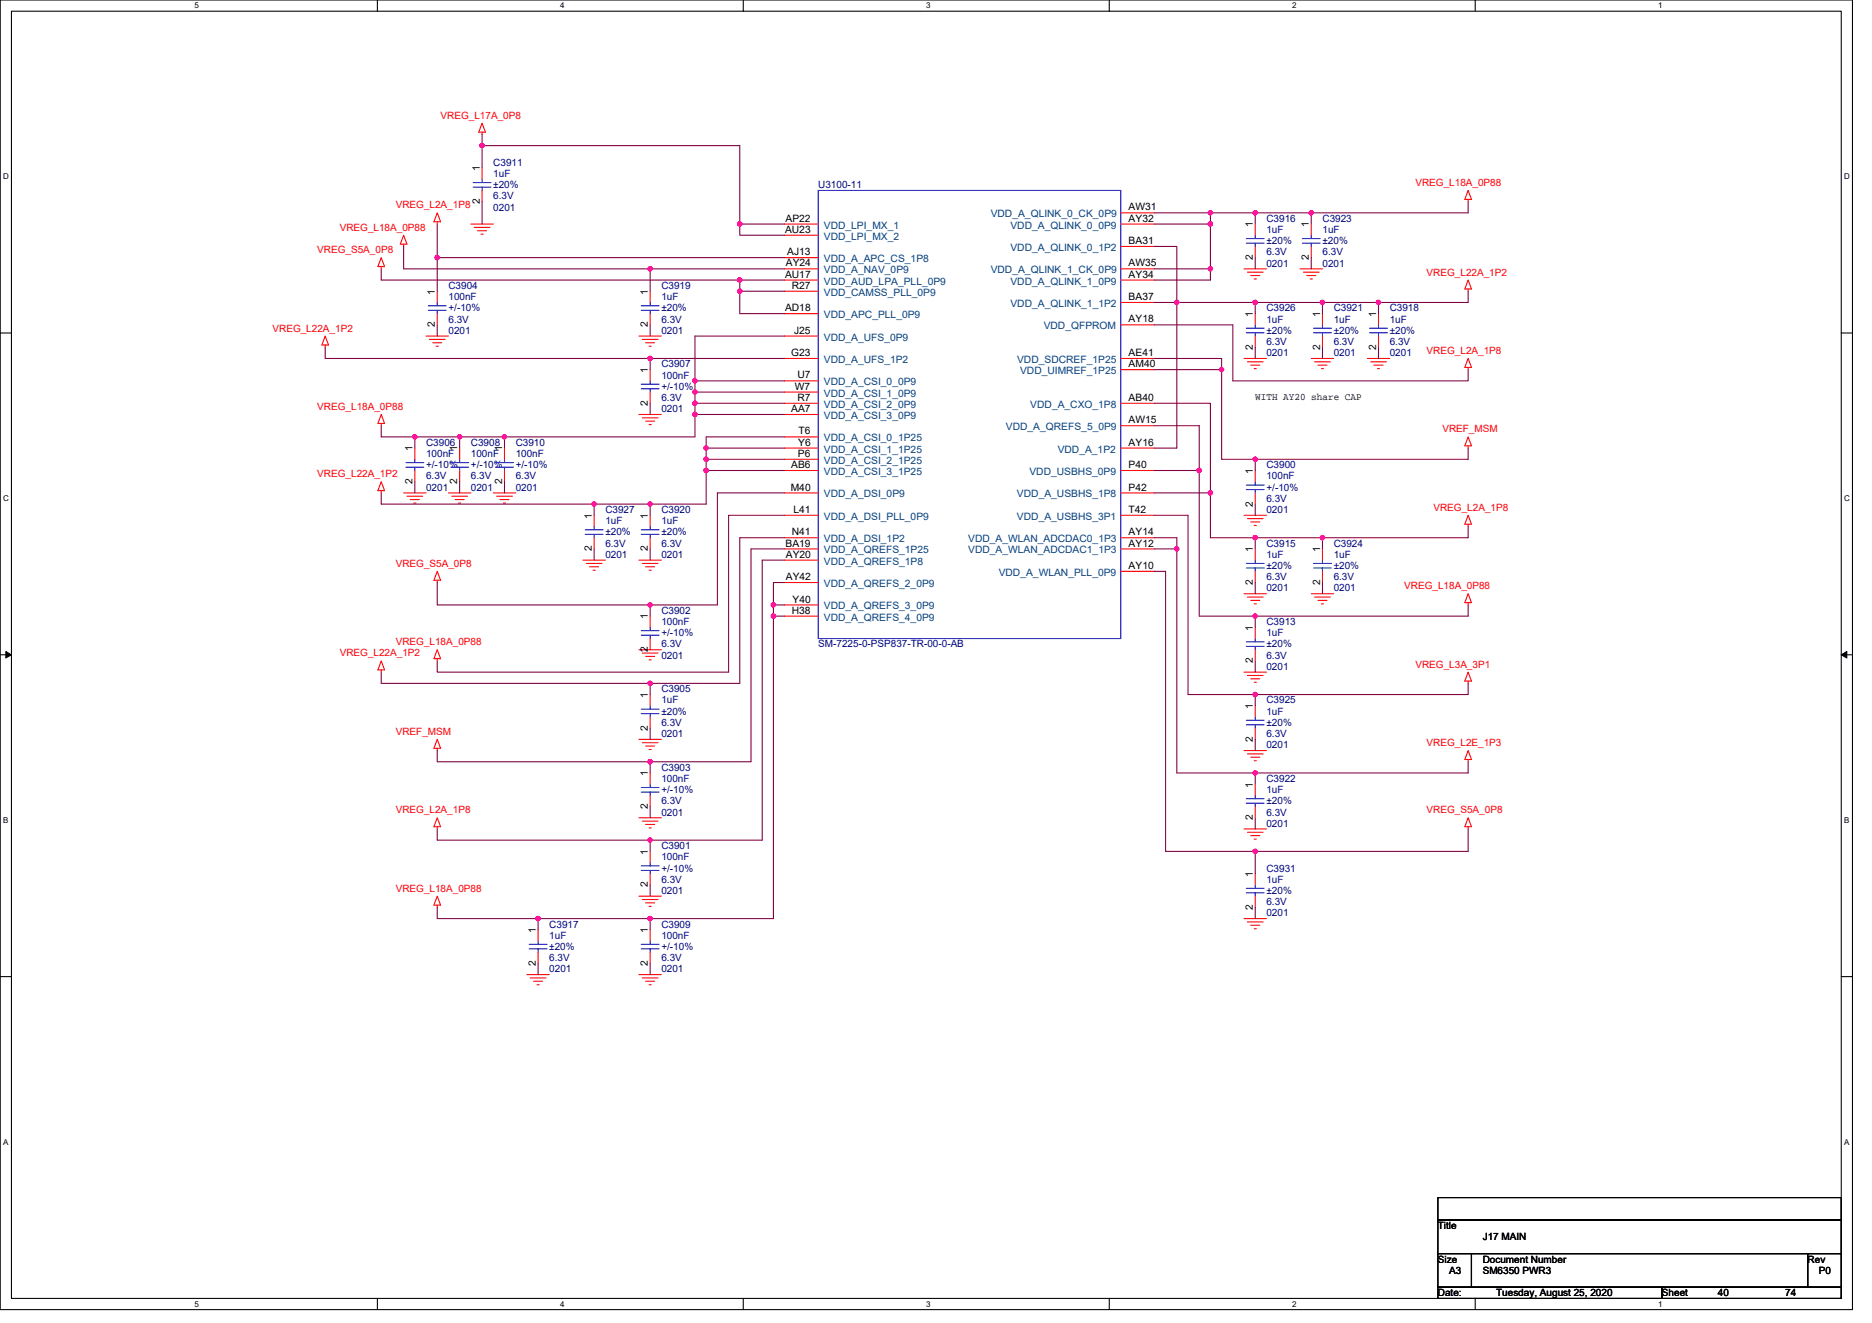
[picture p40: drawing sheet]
<svg xmlns="http://www.w3.org/2000/svg" width="297mm" height="210mm" viewBox="0 0 297 210" stroke-linecap="round" stroke-linejoin="round" font-family="sans-serif">
<defs><g id="words">
<g font-size="1.6" fill="#f00">
<text x="69.9" y="18.8">VREG_L17A_0P8</text>
<text x="224.6" y="29.5">VREG_L18A_0P88</text>
<text x="62.8" y="33.1">VREG_L2A_1P8</text>
<text x="50.4" y="40.2">VREG_S5A_0P8</text>
<text x="53.9" y="36.6">VREG_L18A_0P88</text>
<text x="226.4" y="43.7">VREG_L22A_1P2</text>
<text x="43.2" y="52.6">VREG_L22A_1P2</text>
<text x="226.4" y="56.2">VREG_L2A_1P8</text>
<text x="50.4" y="65.1">VREG_L18A_0P88</text>
<text x="228.9" y="68.6">VREF_MSM</text>
<text x="50.4" y="75.7">VREG_L22A_1P2</text>
<text x="227.5" y="81.1">VREG_L2A_1P8</text>
<text x="62.8" y="90">VREG_S5A_0P8</text>
<text x="222.8" y="93.5">VREG_L18A_0P88</text>
<text x="53.9" y="104.2">VREG_L22A_1P2</text>
<text x="62.8" y="102.4">VREG_L18A_0P88</text>
<text x="224.6" y="106">VREG_L3A_3P1</text>
<text x="62.8" y="116.6">VREF_MSM</text>
<text x="226.4" y="118.4">VREG_L2E_1P3</text>
<text x="62.8" y="129.1">VREG_L2A_1P8</text>
<text x="226.4" y="129.1">VREG_S5A_0P8</text>
<text x="62.8" y="141.5">VREG_L18A_0P88</text>
</g>
<g font-size="1.6">
<text x="76.1" y="27.2" transform="rotate(-90 76.1 27.2)">1</text>
<text x="76.1" y="32.4" transform="rotate(-90 76.1 32.4)">2</text>
<text x="124.6" y="35.2">AP22</text>
<text x="179.1" y="35.2">AY32</text>
<text x="179.1" y="33.4">AW31</text>
<text x="124.6" y="37">AU23</text>
<text x="124.9" y="40.5">AJ13</text>
<text x="179.1" y="38.7">BA31</text>
<text x="198.8" y="41.3" transform="rotate(-90 198.8 41.3)">2</text>
<text x="198.8" y="36.1" transform="rotate(-90 198.8 36.1)">1</text>
<text x="207.7" y="41.3" transform="rotate(-90 207.7 41.3)">2</text>
<text x="207.7" y="36.1" transform="rotate(-90 207.7 36.1)">1</text>
<text x="69" y="46.8" transform="rotate(-90 69 46.8)">1</text>
<text x="102.8" y="46.8" transform="rotate(-90 102.8 46.8)">1</text>
<text x="124.6" y="44.1">AU17</text>
<text x="124.7" y="42.3">AY24</text>
<text x="125.6" y="45.8">R27</text>
<text x="179.1" y="44.1">AY34</text>
<text x="179.1" y="47.6">BA37</text>
<text x="179.1" y="42.3">AW35</text>
<text x="69" y="51.9" transform="rotate(-90 69 51.9)">2</text>
<text x="102.8" y="51.9" transform="rotate(-90 102.8 51.9)">2</text>
<text x="124.6" y="49.4">AD18</text>
<text x="126" y="53">J25</text>
<text x="179.1" y="51.2">AY18</text>
<text x="198.8" y="50.3" transform="rotate(-90 198.8 50.3)">1</text>
<text x="209.5" y="50.3" transform="rotate(-90 209.5 50.3)">1</text>
<text x="218.4" y="50.3" transform="rotate(-90 218.4 50.3)">1</text>
<text x="102.8" y="59.2" transform="rotate(-90 102.8 59.2)">1</text>
<text x="125.6" y="56.5">G23</text>
<text x="179.1" y="56.5">AE41</text>
<text x="179.1" y="58.3">AM40</text>
<text x="198.8" y="55.5" transform="rotate(-90 198.8 55.5)">2</text>
<text x="209.5" y="55.5" transform="rotate(-90 209.5 55.5)">2</text>
<text x="218.4" y="55.5" transform="rotate(-90 218.4 55.5)">2</text>
<text x="102.8" y="64.4" transform="rotate(-90 102.8 64.4)">2</text>
<text x="125.5" y="65.4">AA7</text>
<text x="126.1" y="61.8">W7</text>
<text x="126.5" y="60.1">U7</text>
<text x="126.5" y="63.6">R7</text>
<text x="179.1" y="63.6">AB40</text>
<text x="199.2" y="63.5">WITH AY20 share CAP</text>
<text x="65.4" y="71.6" transform="rotate(-90 65.4 71.6)">1</text>
<text x="72.6" y="71.6" transform="rotate(-90 72.6 71.6)">1</text>
<text x="79.7" y="71.6" transform="rotate(-90 79.7 71.6)">1</text>
<text x="126.7" y="70.7">Y6</text>
<text x="126.7" y="69">T6</text>
<text x="179.1" y="67.2">AW15</text>
<text x="179.1" y="70.7">AY16</text>
<text x="65.4" y="76.8" transform="rotate(-90 65.4 76.8)">2</text>
<text x="72.6" y="76.8" transform="rotate(-90 72.6 76.8)">2</text>
<text x="79.7" y="76.8" transform="rotate(-90 79.7 76.8)">2</text>
<text x="125.5" y="77.9">M40</text>
<text x="125.5" y="74.3">AB6</text>
<text x="126.6" y="72.5">P6</text>
<text x="179.1" y="74.3">P40</text>
<text x="179.1" y="77.9">P42</text>
<text x="198.8" y="75.2" transform="rotate(-90 198.8 75.2)">1</text>
<text x="93.9" y="82.3" transform="rotate(-90 93.9 82.3)">1</text>
<text x="102.8" y="82.3" transform="rotate(-90 102.8 82.3)">1</text>
<text x="125.9" y="81.4">L41</text>
<text x="179.1" y="81.4">T42</text>
<text x="198.8" y="80.4" transform="rotate(-90 198.8 80.4)">2</text>
<text x="93.9" y="87.5" transform="rotate(-90 93.9 87.5)">2</text>
<text x="102.8" y="87.5" transform="rotate(-90 102.8 87.5)">2</text>
<text x="124.6" y="86.7">BA19</text>
<text x="124.7" y="88.5">AY20</text>
<text x="125.6" y="85">N41</text>
<text x="179.1" y="85">AY14</text>
<text x="179.1" y="86.7">AY12</text>
<text x="198.8" y="87.7" transform="rotate(-90 198.8 87.7)">1</text>
<text x="209.5" y="87.7" transform="rotate(-90 209.5 87.7)">1</text>
<text x="124.7" y="92.1">AY42</text>
<text x="125.8" y="95.6">Y40</text>
<text x="179.1" y="90.3">AY10</text>
<text x="198.8" y="92.8" transform="rotate(-90 198.8 92.8)">2</text>
<text x="209.5" y="92.8" transform="rotate(-90 209.5 92.8)">2</text>
<text x="102.8" y="98.3" transform="rotate(-90 102.8 98.3)">1</text>
<text x="125.6" y="97.4">H38</text>
<text x="198.8" y="100.1" transform="rotate(-90 198.8 100.1)">1</text>
<text x="102.8" y="103.5" transform="rotate(-90 102.8 103.5)">2</text>
<text x="198.8" y="105.3" transform="rotate(-90 198.8 105.3)">2</text>
<text x="102.8" y="110.8" transform="rotate(-90 102.8 110.8)">1</text>
<text x="198.8" y="112.5" transform="rotate(-90 198.8 112.5)">1</text>
<text x="102.8" y="116" transform="rotate(-90 102.8 116)">2</text>
<text x="198.8" y="117.7" transform="rotate(-90 198.8 117.7)">2</text>
<text x="102.8" y="123.2" transform="rotate(-90 102.8 123.2)">1</text>
<text x="198.8" y="125" transform="rotate(-90 198.8 125)">1</text>
<text x="102.8" y="128.4" transform="rotate(-90 102.8 128.4)">2</text>
<text x="198.8" y="130.2" transform="rotate(-90 198.8 130.2)">2</text>
<text x="102.8" y="135.7" transform="rotate(-90 102.8 135.7)">1</text>
<text x="102.8" y="140.8" transform="rotate(-90 102.8 140.8)">2</text>
<text x="198.8" y="139.2" transform="rotate(-90 198.8 139.2)">1</text>
<text x="85" y="148.1" transform="rotate(-90 85 148.1)">1</text>
<text x="102.8" y="148.1" transform="rotate(-90 102.8 148.1)">1</text>
<text x="198.8" y="144.4" transform="rotate(-90 198.8 144.4)">2</text>
<text x="85" y="153.3" transform="rotate(-90 85 153.3)">2</text>
<text x="102.8" y="153.3" transform="rotate(-90 102.8 153.3)">2</text>
<text x="228.2" y="195.1">Title</text>
<text x="235.3" y="196.8">J17 MAIN</text>
<text x="228.2" y="200.4">Size</text>
<text x="229.9" y="202.2">A3</text>
<text x="235.3" y="200.4">Document Number</text>
<text x="235.3" y="202.2">SM6350 PWR3</text>
<text x="286.8" y="200.4">Rev</text>
<text x="288.6" y="202.2">P0</text>
<text x="228.2" y="205.7">Date:</text>
<text x="237.4" y="205.7">Tuesday, August 25, 2020</text>
<text x="263.7" y="205.7">Sheet</text>
<text x="272.6" y="205.7">40</text>
<text x="283.3" y="205.7">74</text>
</g>
<g font-size="1.6" fill="#000080">
<text x="78.3" y="26.3">C3911</text>
<text x="78.3" y="28.1">1uF</text>
<text x="78.3" y="29.9">±20%</text>
<text x="129.8" y="29.9">U3100-11</text>
<text x="78.3" y="33.4">0201</text>
<text x="78.3" y="31.6">6.3V</text>
<text x="201" y="35.2">C3916</text>
<text x="209.8" y="35.2">C3923</text>
<text x="201" y="37">1uF</text>
<text x="201" y="40.5">6.3V</text>
<text x="201" y="38.8">±20%</text>
<text x="209.8" y="37">1uF</text>
<text x="209.8" y="40.5">6.3V</text>
<text x="209.8" y="38.8">±20%</text>
<text x="71.2" y="45.9">C3904</text>
<text x="71.2" y="47.6">100nF</text>
<text x="104.9" y="45.9">C3919</text>
<text x="104.9" y="47.6">1uF</text>
<text x="201" y="42.3">0201</text>
<text x="209.8" y="42.3">0201</text>
<text x="71.2" y="53">0201</text>
<text x="71.2" y="51.2">6.3V</text>
<text x="71.2" y="49.4">+/-10%</text>
<text x="104.9" y="53">0201</text>
<text x="104.9" y="51.2">6.3V</text>
<text x="104.9" y="49.4">±20%</text>
<text x="201" y="49.4">C3926</text>
<text x="201" y="51.2">1uF</text>
<text x="201" y="53">±20%</text>
<text x="211.6" y="49.4">C3921</text>
<text x="211.6" y="51.2">1uF</text>
<text x="211.6" y="53">±20%</text>
<text x="220.5" y="49.4">C3918</text>
<text x="220.5" y="51.2">1uF</text>
<text x="220.5" y="53">±20%</text>
<text x="104.9" y="58.3">C3907</text>
<text x="201" y="56.5">0201</text>
<text x="201" y="54.8">6.3V</text>
<text x="211.6" y="56.5">0201</text>
<text x="211.6" y="54.8">6.3V</text>
<text x="220.5" y="56.5">0201</text>
<text x="220.5" y="54.8">6.3V</text>
<text x="104.9" y="60.1">100nF</text>
<text x="104.9" y="65.4">0201</text>
<text x="104.9" y="63.6">6.3V</text>
<text x="104.9" y="61.9">+/-10%</text>
<text x="67.6" y="70.8">C3906</text>
<text x="74.7" y="70.8">C3908</text>
<text x="81.8" y="70.8">C3910</text>
<text x="67.6" y="72.5">100nF</text>
<text x="67.6" y="77.9">0201</text>
<text x="67.6" y="76.1">6.3V</text>
<text x="67.6" y="74.3">+/-10%</text>
<text x="74.7" y="72.5">100nF</text>
<text x="74.7" y="77.9">0201</text>
<text x="74.7" y="76.1">6.3V</text>
<text x="74.7" y="74.3">+/-10%</text>
<text x="81.8" y="72.5">100nF</text>
<text x="81.8" y="77.9">0201</text>
<text x="81.8" y="76.1">6.3V</text>
<text x="81.8" y="74.3">+/-10%</text>
<text x="201" y="74.3">C3900</text>
<text x="201" y="76.1">100nF</text>
<text x="201" y="77.9">+/-10%</text>
<text x="96.1" y="81.4">C3927</text>
<text x="96.1" y="83.2">1uF</text>
<text x="104.9" y="81.4">C3920</text>
<text x="104.9" y="83.2">1uF</text>
<text x="201" y="81.4">0201</text>
<text x="201" y="79.7">6.3V</text>
<text x="96.1" y="88.5">0201</text>
<text x="96.1" y="86.8">6.3V</text>
<text x="96.1" y="85">±20%</text>
<text x="104.9" y="88.5">0201</text>
<text x="104.9" y="86.8">6.3V</text>
<text x="104.9" y="85">±20%</text>
<text x="201" y="86.8">C3915</text>
<text x="201" y="88.5">1uF</text>
<text x="211.6" y="86.8">C3924</text>
<text x="211.6" y="88.5">1uF</text>
<text x="201" y="93.9">0201</text>
<text x="201" y="92.1">6.3V</text>
<text x="201" y="90.3">±20%</text>
<text x="211.6" y="93.9">0201</text>
<text x="211.6" y="92.1">6.3V</text>
<text x="211.6" y="90.3">±20%</text>
<text x="104.9" y="97.4">C3902</text>
<text x="104.9" y="99.2">100nF</text>
<text x="104.9" y="101">+/-10%</text>
<text x="201" y="99.2">C3913</text>
<text x="201" y="101">1uF</text>
<text x="104.9" y="104.5">0201</text>
<text x="104.9" y="102.8">6.3V</text>
<text x="129.8" y="102.8">SM-7225-0-PSP837-TR-00-0-AB</text>
<text x="201" y="106.3">0201</text>
<text x="201" y="104.5">6.3V</text>
<text x="201" y="102.8">±20%</text>
<text x="104.9" y="109.9">C3905</text>
<text x="104.9" y="111.7">1uF</text>
<text x="104.9" y="113.4">±20%</text>
<text x="201" y="111.7">C3925</text>
<text x="201" y="113.4">1uF</text>
<text x="104.9" y="117">0201</text>
<text x="104.9" y="115.2">6.3V</text>
<text x="201" y="118.8">0201</text>
<text x="201" y="117">6.3V</text>
<text x="201" y="115.2">±20%</text>
<text x="104.9" y="122.3">C3903</text>
<text x="104.9" y="124.1">100nF</text>
<text x="104.9" y="125.9">+/-10%</text>
<text x="201" y="124.1">C3922</text>
<text x="201" y="125.9">1uF</text>
<text x="104.9" y="129.4">0201</text>
<text x="104.9" y="127.7">6.3V</text>
<text x="201" y="131.2">0201</text>
<text x="201" y="129.4">6.3V</text>
<text x="201" y="127.7">±20%</text>
<text x="104.9" y="134.8">C3901</text>
<text x="104.9" y="136.5">100nF</text>
<text x="104.9" y="141.9">0201</text>
<text x="104.9" y="140.1">6.3V</text>
<text x="104.9" y="138.3">+/-10%</text>
<text x="201" y="138.3">C3931</text>
<text x="201" y="140.1">1uF</text>
<text x="201" y="143.7">6.3V</text>
<text x="201" y="141.9">±20%</text>
<text x="87.2" y="147.2">C3917</text>
<text x="87.2" y="149">1uF</text>
<text x="104.9" y="147.2">C3909</text>
<text x="104.9" y="149">100nF</text>
<text x="201" y="145.4">0201</text>
<text x="87.2" y="154.3">0201</text>
<text x="87.2" y="152.5">6.3V</text>
<text x="87.2" y="150.8">±20%</text>
<text x="104.9" y="154.3">0201</text>
<text x="104.9" y="152.5">6.3V</text>
<text x="104.9" y="150.8">+/-10%</text>
</g>
<g font-size="1.6" fill="#004080">
<text x="157.2" y="34.5">VDD_A_QLINK_0_CK_0P9</text>
<text x="130.7" y="36.3">VDD_LPI_MX_1</text>
<text x="130.7" y="38.1">VDD_LPI_MX_2</text>
<text x="130.7" y="41.6">VDD_A_APC_CS_1P8</text>
<text x="160.3" y="36.3">VDD_A_QLINK_0_0P9</text>
<text x="160.3" y="39.8">VDD_A_QLINK_0_1P2</text>
<text x="130.7" y="43.4">VDD_A_NAV_0P9</text>
<text x="130.7" y="45.2">VDD_AUD_LPA_PLL_0P9</text>
<text x="130.7" y="46.9">VDD_CAMSS_PLL_0P9</text>
<text x="157.2" y="43.4">VDD_A_QLINK_1_CK_0P9</text>
<text x="160.3" y="45.2">VDD_A_QLINK_1_0P9</text>
<text x="130.7" y="50.5">VDD_APC_PLL_0P9</text>
<text x="160.3" y="48.7">VDD_A_QLINK_1_1P2</text>
<text x="165.6" y="52.3">VDD_QFPROM</text>
<text x="130.7" y="54.1">VDD_A_UFS_0P9</text>
<text x="130.7" y="57.6">VDD_A_UFS_1P2</text>
<text x="161.4" y="57.6">VDD_SDCREF_1P25</text>
<text x="161.9" y="59.4">VDD_UIMREF_1P25</text>
<text x="130.7" y="61.2">VDD_A_CSI_0_0P9</text>
<text x="130.7" y="62.9">VDD_A_CSI_1_0P9</text>
<text x="130.7" y="64.7">VDD_A_CSI_2_0P9</text>
<text x="163.5" y="64.7">VDD_A_CXO_1P8</text>
<text x="130.7" y="66.5">VDD_A_CSI_3_0P9</text>
<text x="130.7" y="70.1">VDD_A_CSI_0_1P25</text>
<text x="130.7" y="71.8">VDD_A_CSI_1_1P25</text>
<text x="159.6" y="68.3">VDD_A_QREFS_5_0P9</text>
<text x="167.8" y="71.8">VDD_A_1P2</text>
<text x="130.7" y="73.6">VDD_A_CSI_2_1P25</text>
<text x="130.7" y="75.4">VDD_A_CSI_3_1P25</text>
<text x="163.3" y="75.4">VDD_USBHS_0P9</text>
<text x="130.7" y="79">VDD_A_DSI_0P9</text>
<text x="130.7" y="82.5">VDD_A_DSI_PLL_0P9</text>
<text x="161.4" y="79">VDD_A_USBHS_1P8</text>
<text x="161.4" y="82.5">VDD_A_USBHS_3P1</text>
<text x="130.7" y="86.1">VDD_A_DSI_1P2</text>
<text x="130.7" y="87.8">VDD_A_QREFS_1P25</text>
<text x="130.7" y="89.6">VDD_A_QREFS_1P8</text>
<text x="153.6" y="86.1">VDD_A_WLAN_ADCDAC0_1P3</text>
<text x="153.6" y="87.8">VDD_A_WLAN_ADCDAC1_1P3</text>
<text x="130.7" y="93.2">VDD_A_QREFS_2_0P9</text>
<text x="158.5" y="91.4">VDD_A_WLAN_PLL_0P9</text>
<text x="130.7" y="96.7">VDD_A_QREFS_3_0P9</text>
<text x="130.7" y="98.5">VDD_A_QREFS_4_0P9</text>
</g>
<g font-size="1.3">
<text x="30.8" y="1.3">5</text>
<text x="88.9" y="1.3">4</text>
<text x="147" y="1.3">3</text>
<text x="205" y="1.3">2</text>
<text x="263.1" y="1.3">1</text>
<text x=".5" y="28.4">D</text>
<text x="292.6" y="28.4">D</text>
<text x=".5" y="79.5">C</text>
<text x="292.6" y="79.5">C</text>
<text x=".5" y="130.6">B</text>
<text x="292.6" y="130.6">B</text>
<text x=".5" y="181.7">A</text>
<text x="292.6" y="181.7">A</text>
<text x="30.8" y="207.4">5</text>
<text x="88.9" y="207.4">4</text>
<text x="147" y="207.4">3</text>
<text x="205" y="207.4">2</text>
<text x="263.1" y="207.4">1</text>
</g>
</g></defs>
<path d="M0 0h293.9v207.9h-293.9zM1.8 1.8h290.4v204.3h-290.4z" fill="none" stroke="#000" stroke-width=".17"/>
<g fill="#fff">
<path d="M30.8 .2h.7v1.4h-.7z"/>
<path d="M30.8 206.3h.7v1.4h-.7z"/>
</g>
<path d="M59.9 0v1.8M59.9 206.1v1.8" fill="none" stroke="#000" stroke-width=".17"/>
<g fill="#fff">
<path d="M88.9 .2h.7v1.4h-.7z"/>
<path d="M88.9 206.3h.7v1.4h-.7z"/>
</g>
<path d="M117.9 0v1.8M117.9 206.1v1.8" fill="none" stroke="#000" stroke-width=".17"/>
<g fill="#fff">
<path d="M147 .2h.7v1.4h-.7z"/>
<path d="M147 206.3h.7v1.4h-.7z"/>
</g>
<path d="M176 0v1.8M176 206.1v1.8" fill="none" stroke="#000" stroke-width=".17"/>
<g fill="#fff">
<path d="M205 .2h.7v1.4h-.7z"/>
<path d="M205 206.3h.7v1.4h-.7z"/>
</g>
<path d="M234.1 0v1.8M234.1 206.1v1.8" fill="none" stroke="#000" stroke-width=".17"/>
<g fill="#fff">
<path d="M263.1 .2h.7v1.4h-.7z"/>
<path d="M263.1 206.3h.7v1.4h-.7z"/>
<path d="M.5 27.3h.9v1.4h-.9z"/>
<path d="M292.6 27.3h.9v1.4h-.9z"/>
<path d="M.5 78.4h.9v1.4h-.9z"/>
<path d="M292.6 78.4h.9v1.4h-.9z"/>
</g>
<path d="M0 52.9h1.8M292.2 52.9h1.7" fill="none" stroke="#000" stroke-width=".17"/>
<g fill="#fff">
<path d="M.5 129.5h.8v1.4h-.8z"/>
<path d="M292.6 129.5h.9v1.4h-.9z"/>
</g>
<path d="M0 103.9h1.8M292.2 103.9h1.7" fill="none" stroke="#000" stroke-width=".17"/>
<path d="M.9 103.4l.9 .5-.9 .5zM292.2 103.9l.8-.5v1z" fill="#000" stroke="#000" stroke-width=".16"/>
<g fill="#fff">
<path d="M.5 180.5h.8v1.4h-.8z"/>
<path d="M292.6 180.5h.9v1.4h-.9z"/>
</g>
<path d="M0 155h1.8M292.2 155h1.7M228.2 190.1h64v3.5h-64zM228.2 193.6h64v5.4h-64zM228.2 199h5.3v5.3h-5.3zM233.5 199h53.3v5.3h-53.3zM286.8 199h5.4v5.3h-5.4zM228.2 204.3h35.5v1.8h-35.5zM263.7 204.3h28.5v1.8h-28.5z" fill="none" stroke="#000" stroke-width=".17"/>
<g fill="none" stroke="#f00" stroke-width=".17">
<path d="M76.5 19.6l.5 1.4h-1zM64 37.3l.6 1.5h-1.1zM64 38.8v.3M69.4 33.8l.5 1.4h-1zM69.4 35.2v.4M74.7 35.6h3.6M75.2 36.1h2.5M75.8 36.6h1.4M76.3 37.2h.4M76.5 21v.3M76.5 26.7v1.7M76.5 30.2v1.8"/>
<path d="M124.5 35.6h5.3M124.5 37.3h5.3M177.8 33.8h5.4M177.8 35.6h5.4M177.8 39.1h5.4M199.2 35.6v1.7M199.2 39.1v1.8M208.1 35.6v1.7M208.1 39.1v1.8M233 30.2l.5 1.4h-1.1zM233 31.6v.4M51.6 54.8v.3"/>
<path d="M51.6 53.3l.5 1.5h-1zM60.5 42.3v.4M60.5 40.9l.5 1.4h-1zM67.6 53.3h3.6M68.1 53.9h2.5M68.7 54.4h1.4M69.2 54.9h.4M69.4 46.2v1.8M69.4 49.8v1.8M101.4 53.3h3.5M101.9 53.9h2.5M102.4 54.4h1.5"/>
<path d="M103 54.9h.3M103.2 46.2v1.8M103.2 49.8v1.8M103.2 58.7v1.8M124.5 40.9h5.3M124.5 42.7h5.3M124.5 44.4h5.3M124.5 46.2h5.3M124.5 49.8h5.3M124.5 53.3h5.3M124.5 56.9h5.3M177.8 42.7h5.4"/>
<path d="M177.8 44.4h5.4M177.8 48h5.4M177.8 51.6h5.4M177.8 56.9h5.4M177.8 58.7h5.4M197.4 42.7h3.6M197.4 56.9h3.6M197.9 43.2h2.5M197.9 57.4h2.5M198.5 43.7h1.4M198.5 58h1.4M199 44.3h.3"/>
<path d="M199 58.5h.3M199.2 49.8v1.8M199.2 53.3v1.8M206.3 42.7h3.5M206.8 43.2h2.5M207.3 43.7h1.5M207.9 44.3h.3M208.1 56.9h3.5M208.6 57.4h2.5M209.1 58h1.5M209.7 58.5h.3M209.8 49.8v1.8"/>
<path d="M209.8 53.3v1.8M217 56.9h3.5M217.5 57.4h2.5M218 58h1.5M218.6 58.5h.3M218.7 49.8v1.8M218.7 53.3v1.8M233 44.5l.5 1.4h-1.1zM233 45.9v.3M233 56.9l.5 1.4h-1.1zM233 58.3v.4M60.5 67.2v.4"/>
<path d="M60.5 77.9v.3M60.5 65.8l.5 1.4h-1zM60.5 76.5l.5 1.4h-1zM64 78.2h3.6M64.6 78.8h2.5M65.1 79.3h1.4M65.7 79.8h.3M65.8 71.1v1.8M65.8 74.7v1.8M71.2 78.2h3.5M71.7 78.8h2.5M72.2 79.3h1.5"/>
<path d="M72.8 79.8h.3M72.9 71.1v1.8M72.9 74.7v1.8M78.3 78.2h3.5M78.8 78.8h2.5M79.3 79.3h1.5M79.9 79.8h.3M80 71.1v1.8M80 74.7v1.8M101.4 65.8h3.5M101.9 66.3h2.5M102.4 66.8h1.5"/>
<path d="M103 67.4h.3M103.2 62.2v1.8M124.5 60.5h5.3M124.5 62.2h5.3M124.5 64h5.3M124.5 65.8h5.3M124.5 69.3h5.3M124.5 71.1h5.3M124.5 72.9h5.3M124.5 74.7h5.3M124.5 78.2h5.3M177.8 64h5.4"/>
<path d="M177.8 67.6h5.4M177.8 71.1h5.4M177.8 74.7h5.4M177.8 78.2h5.4M199.2 74.7v1.8M199.2 78.2v1.8M233 69.3l.5 1.5h-1.1zM233 70.8v.3M69.4 90.7l.5 1.4h-1zM69.4 92.1v.4M92.5 88.9h3.6M93 89.4h2.5"/>
<path d="M93.6 90h1.4M94.1 90.5h.3M94.3 81.8v1.8M94.3 85.3v1.8M101.4 88.9h3.5M101.9 89.4h2.5M102.4 90h1.5M103 90.5h.3M103.2 81.8v1.8M103.2 85.3v1.8M103.2 97.8v1.8M124.5 81.8h5.3"/>
<path d="M124.5 85.3h5.3M124.5 87.1h5.3M124.5 88.9h5.3M124.5 92.5h5.3M124.5 96h5.3M124.5 97.8h5.3M177.8 81.8h5.4M177.8 85.3h5.4M177.8 87.1h5.4M177.8 90.7h5.4M197.4 81.8h3.6M197.4 94.2h3.6"/>
<path d="M197.9 82.3h2.5M197.9 94.8h2.5M198.5 95.3h1.4M198.5 82.8h1.4M199 83.4h.3M199 95.8h.3M199.2 99.6v1.7M199.2 87.1v1.8M199.2 90.7v1.8M208.1 94.2h3.5M208.6 94.8h2.5M209.1 95.3h1.5"/>
<path d="M209.7 95.8h.3M209.8 87.1v1.8M209.8 90.7v1.8M233 81.8l.5 1.4h-1.1zM233 94.2l.5 1.5h-1.1zM233 95.7v.3M233 83.2v.4M60.5 106.3v.4M60.5 104.9l.5 1.4h-1zM69.4 103.1l.5 1.4h-1zM69.4 104.5v.4M69.4 117.3l.5 1.5h-1z"/>
<path d="M69.4 118.8v.3M101.4 103.1h3.5M101.4 117.3h3.5M101.9 103.7h2.5M101.9 117.9h2.5M102.4 104.2h1.5M102.4 118.4h1.5M103 104.7h.3M103 119h.3M103.2 110.2v1.8M103.2 113.8v1.8M103.2 101.3v1.8"/>
<path d="M197.4 106.7h3.6M197.4 119.1h3.6M197.9 107.2h2.5M197.9 119.7h2.5M198.5 107.7h1.4M199 108.3h.3M199.2 103.1v1.8M199.2 112v1.8M199.2 115.6v1.7M233 106.7l.5 1.4h-1.1zM233 108.1v.4M233 119.1l.5 1.4h-1.1z"/>
<path d="M69.4 129.8l.5 1.4h-1zM69.4 131.2v.4M101.4 129.8h3.5M101.9 130.3h2.5M102.4 130.9h1.5M103 131.4h.3M103.2 122.7v1.8M103.2 126.2v1.8M103.2 135.1v1.8M103.2 138.7v1.8M197.4 131.6h3.6M197.9 132.1h2.5"/>
<path d="M198.5 132.6h1.4M198.5 120.2h1.4M199 133.2h.3M199 120.7h.3M199.2 138.7v1.8M199.2 124.5v1.7M199.2 128v1.8M233 120.5v.4M233 129.8l.5 1.4h-1.1zM233 131.2v.4M69.4 142.2l.5 1.5h-1zM69.4 143.7v.3"/>
<path d="M83.6 154.7h3.6M84.1 155.2h2.5M84.7 155.7h1.4M85.2 156.3h.4M85.4 147.6v1.8M85.4 151.1v1.8M101.4 154.7h3.5M101.4 142.2h3.5M101.9 155.2h2.5M101.9 142.8h2.5M102.4 155.7h1.5M102.4 143.3h1.5"/>
<path d="M103 156.3h.3M103 143.8h.3M103.2 147.6v1.8M103.2 151.1v1.8M197.4 145.8h3.6M197.9 146.3h2.5M198.5 146.9h1.4M199 147.4h.3M199.2 142.2v1.8"/>
</g>
<g fill="none" stroke="#00f" stroke-width=".17">
<path d="M75.1 29h2.8M75.1 29.7h2.8M76.5 28.4v.6M76.5 29.7v.5M129.8 30.2h48v71.1h-48zM197.8 37.9h2.8M197.8 38.6h2.8M199.2 37.3v.6M199.2 38.6v.5M206.6 37.9h2.9M206.6 38.6h2.9M208.1 37.3v.6"/>
<path d="M208.1 38.6v.5M68 48.5h2.8M68 49.3h2.8M69.4 48v.5M69.4 49.3v.5M101.7 48.5h2.9M101.7 49.3h2.9M103.2 48v.5M103.2 49.3v.5M197.8 52.1h2.8M197.8 52.8h2.8M199.2 51.6v.5"/>
<path d="M199.2 52.8v.5M208.4 52.1h2.9M208.4 52.8h2.9M209.8 51.6v.5M209.8 52.8v.5M217.3 52.1h2.9M217.3 52.8h2.9M218.7 51.6v.5M218.7 52.8v.5M64.4 73.4h2.8M64.4 74.1h2.8M65.8 72.9v.5"/>
<path d="M65.8 74.1v.6M71.5 73.4h2.9M71.5 74.1h2.9M72.9 72.9v.5M72.9 74.1v.6M78.6 73.4h2.9M78.6 74.1h2.9M80 72.9v.5M80 74.1v.6M101.7 61h2.9M101.7 61.7h2.9M103.2 60.5v.5"/>
<path d="M103.2 61.7v.5M197.8 77h2.8M197.8 77.7h2.8M199.2 76.5v.5M199.2 77.7v.5M92.9 84.1h2.8M92.9 84.8h2.8M94.3 83.6v.5M94.3 84.8v.5M101.7 84.1h2.9M101.7 84.8h2.9M103.2 83.6v.5"/>
<path d="M103.2 84.8v.5M103.2 99.6v.5M197.8 89.4h2.8M197.8 90.1h2.8M199.2 88.9v.5M199.2 90.1v.6M208.4 89.4h2.9M208.4 90.1h2.9M209.8 88.9v.5M209.8 90.1v.6M101.7 112.5h2.9M101.7 113.3h2.9"/>
<path d="M101.7 100.1h2.9M101.7 100.8h2.9M103.2 112v.5M103.2 113.3v.5M103.2 100.8v.5M197.8 101.9h2.8M197.8 102.6h2.8M197.8 114.3h2.8M197.8 115h2.8M199.2 101.3v.6M199.2 102.6v.5M199.2 113.8v.5"/>
<path d="M199.2 115v.6M101.7 125h2.9M101.7 125.7h2.9M101.7 137.4h2.9M101.7 138.2h2.9M103.2 124.5v.5M103.2 125.7v.5M103.2 136.9v.5M103.2 138.2v.5M197.8 126.8h2.8M197.8 127.5h2.8M199.2 126.2v.6"/>
<path d="M199.2 127.5v.5M84 149.9h2.8M84 150.6h2.8M85.4 149.4v.5M85.4 150.6v.5M101.7 149.9h2.9M101.7 150.6h2.9M103.2 149.4v.5M103.2 150.6v.5M197.8 141h2.8M197.8 141.7h2.8M199.2 140.5v.5"/>
<path d="M199.2 141.7v.5"/>
</g>
<g fill="none" stroke="#800040" stroke-width=".17">
<path d="M64 39.1v3.6h39.2M69.4 35.6v5.3M76.5 23.1v3.6M76.5 21.3v1.8M76.5 32v3.6M76.5 23.1h40.9v12.5M117.4 35.6v1.7h7.1M117.4 35.6h7.1M183.2 35.6h8.9M183.2 39.1h3.5v8.9M183.2 33.8h8.9M192.1 33.8v1.8"/>
<path d="M192.1 35.6v7.1M192.1 33.8h7.1M199.2 33.8v1.8M199.2 33.8h8.9M208.1 33.8v1.8M233 32v1.8h-24.9M51.6 55.1v1.8h51.6v1.8M60.5 42.7v1.7h56.9M69.4 40.9v5.3M69.4 51.6v1.7M69.4 40.9h55.1M103.2 42.7v3.5"/>
<path d="M103.2 51.6v1.7M103.2 42.7h21.3M103.2 56.9h21.3M117.4 44.4v1.8M117.4 46.2v3.6h7.1M117.4 44.4h7.1M117.4 46.2h7.1M124.5 53.3h-14.2v7.2M183.2 56.9h10.6v1.8h-10.6M183.2 42.7h8.9M183.2 48h3.5M183.2 51.6h12.4v8.9h37.4v-1.8"/>
<path d="M186.7 48v23.1h-3.5M186.7 48h12.5M192.1 42.7v1.7h-8.9M193.8 58.7v14.2h5.4M199.2 48h10.6M199.2 48v1.8M199.2 40.9v1.8M199.2 55.1v1.8M208.1 40.9v1.8M209.8 55.1v1.8M209.8 48v1.8M209.8 48h8.9"/>
<path d="M218.7 48v1.8M218.7 55.1v1.8M233 46.2v1.8h-14.3M60.5 67.6v1.7h5.3M60.5 78.2v1.8h33.8M65.8 69.3v1.8M65.8 76.5v1.7M65.8 69.3h7.1M72.9 69.3h7.1M72.9 69.3v1.8M72.9 76.5v1.7M80 69.3v1.8"/>
<path d="M80 76.5v1.7M103.2 64v1.8M110.3 60.5v1.7M110.3 65.8v3.5h-30.3M110.3 62.2v1.8M110.3 64v1.8M110.3 60.5h14.2M110.3 64h14.2M110.3 62.2h14.2M110.3 65.8h14.2M112.1 74.7v5.3h-8.9M112.1 71.1h12.4"/>
<path d="M112.1 71.1v1.8M112.1 72.9v1.8M112.1 74.7h12.4M112.1 72.9h12.4M124.5 69.3h-12.4v1.8M124.5 78.2h-10.7v17.8h-10.6M183.2 64h8.9v14.2M183.2 78.2h8.9v7.1h7.1M183.2 74.7h7.1M183.2 67.6h7.1v7.1M190.3 74.7v23.1h8.9M233 71.1v1.8h-33.8v1.8"/>
<path d="M69.4 92.5v3.5h33.8M94.3 80v1.8M94.3 87.1v1.8M94.3 80h8.9M103.2 80v1.8M103.2 87.1v1.8M103.2 96v1.8M122.7 97.8v48h-19.5M122.7 96v1.8M122.7 96h1.8M122.7 97.8h1.8M124.5 81.8h-8.9v24.9h-46.2v-1.8"/>
<path d="M124.5 85.3h-7.1v23.2h-14.2M124.5 87.1h-5.3v33.8h-49.8v-1.8M124.5 88.9h-3.6v44.4h-17.7M124.5 92.5h-1.8v3.5M183.2 85.3h3.5v1.8M183.2 87.1h3.5M183.2 90.7h1.8v44.4h14.2M183.2 81.8h5.3v28.4h10.7M186.7 87.1v35.6h12.5M199.2 97.8v1.8M199.2 92.5v1.7M199.2 80v1.8"/>
<path d="M209.8 85.3h-10.6v1.8M209.8 92.5v1.7M233 83.6v1.7h-23.2v1.8M233 96v1.8h-33.8M60.5 106.7v1.8h42.7M103.2 108.5v1.7M103.2 115.6v1.7M199.2 104.9v1.8M199.2 117.3v1.8M199.2 110.2v1.8M233 108.5v1.7h-33.8M69.4 131.6v1.7h33.8"/>
<path d="M103.2 120.9v1.8M103.2 133.4v1.7M103.2 128v1.8M199.2 129.8v1.8M199.2 122.7v1.8M233 120.9v1.8h-33.8M233 131.6v3.5h-33.8v3.6M69.4 144v1.8h16M85.4 152.9v1.8M85.4 145.8h17.8M85.4 145.8v1.8M103.2 152.9v1.8"/>
<path d="M103.2 140.5v1.7M103.2 145.8v1.8M199.2 144v1.8"/>
</g>
<g fill="#f0f" stroke="#f0f" stroke-width=".17">
<circle cx="103.2" cy="42.7" r=".35"/>
<circle cx="69.4" cy="40.9" r=".35"/>
<circle cx="103.2" cy="56.9" r=".35"/>
<circle cx="65.8" cy="69.3" r=".35"/>
<circle cx="80" cy="69.3" r=".35"/>
<circle cx="72.9" cy="69.3" r=".35"/>
<circle cx="94.3" cy="80" r=".35"/>
<circle cx="103.2" cy="96" r=".35"/>
<circle cx="85.4" cy="145.8" r=".35"/>
<circle cx="208.1" cy="33.8" r=".35"/>
<circle cx="199.2" cy="33.8" r=".35"/>
<circle cx="218.7" cy="48" r=".35"/>
<circle cx="199.2" cy="97.8" r=".35"/>
<circle cx="199.2" cy="110.2" r=".35"/>
<circle cx="199.2" cy="122.7" r=".35"/>
<circle cx="117.4" cy="44.4" r=".35"/>
<circle cx="110.3" cy="64" r=".35"/>
<circle cx="110.3" cy="60.4" r=".35"/>
<circle cx="112" cy="71.1" r=".35"/>
<circle cx="103.2" cy="80" r=".35"/>
<circle cx="112" cy="74.7" r=".35"/>
<circle cx="192.1" cy="33.8" r=".35"/>
<circle cx="192.1" cy="42.7" r=".35"/>
<circle cx="192.1" cy="35.5" r=".35"/>
<circle cx="186.7" cy="48" r=".35"/>
<circle cx="209.8" cy="48" r=".35"/>
<circle cx="199.2" cy="48" r=".35"/>
<circle cx="193.8" cy="58.7" r=".35"/>
<circle cx="186.7" cy="87.1" r=".35"/>
<circle cx="190.3" cy="74.7" r=".35"/>
<circle cx="117.4" cy="46.2" r=".35"/>
<circle cx="110.3" cy="62.2" r=".35"/>
<circle cx="110.3" cy="65.8" r=".35"/>
<circle cx="112" cy="72.9" r=".35"/>
<circle cx="103.2" cy="120.9" r=".35"/>
<circle cx="103.2" cy="133.3" r=".35"/>
<circle cx="122.7" cy="96" r=".35"/>
<circle cx="103.2" cy="145.8" r=".35"/>
<circle cx="122.7" cy="97.8" r=".35"/>
<circle cx="103.2" cy="108.4" r=".35"/>
<circle cx="199.2" cy="85.3" r=".35"/>
<circle cx="192.1" cy="78.2" r=".35"/>
<circle cx="199.2" cy="135.1" r=".35"/>
<circle cx="199.2" cy="72.9" r=".35"/>
<circle cx="76.5" cy="23.1" r=".35"/>
<circle cx="117.4" cy="35.5" r=".35"/>
<circle cx="209.8" cy="85.3" r=".35"/>
</g>
<use href="#words"/>
</svg>
